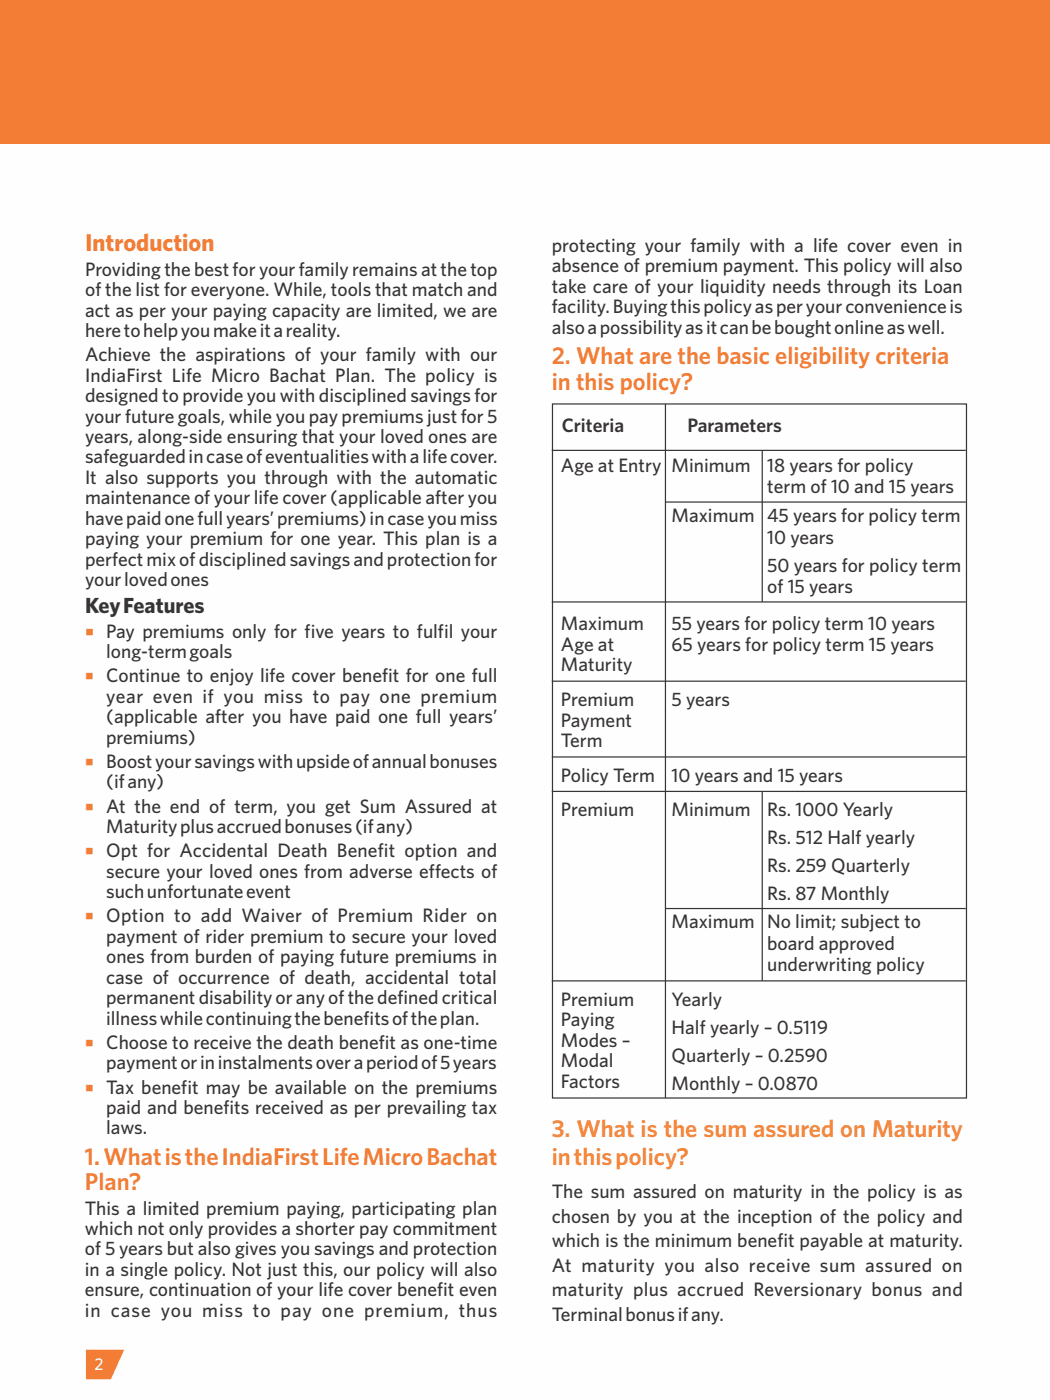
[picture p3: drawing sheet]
<svg xmlns="http://www.w3.org/2000/svg" width="152mm" height="203mm" viewBox="0 0 152 203" stroke-linecap="round" stroke-linejoin="round" font-family="sans-serif">
<defs><g id="words">
<g font-size="3.5" fill="#f47d35">
<text x="12.4" y="36.5">Introduction</text>
<text x="80.1" y="52.8">2. What are the basic eligibility criteria</text>
<text x="80.1" y="56.6">in this policy?</text>
<text x="12.3" y="172.8">Plan?</text>
<text x="12.3" y="169.1">1.WhatistheIndiaFirstLifeMicroBachat</text>
</g>
<g font-size="3.5" fill="#f58634">
<text x="80.1" y="165.1">3. What is the sum assured on Maturity</text>
<text x="80.1" y="169.1">inthispolicy?</text>
</g>
<text font-size="3.2" fill="#373435" x="12.3" y="89">KeyFeatures</text>
<g font-size="2.8" fill="#373435">
<text x="12.4" y="40">Providingthebestforyourfamilyremainsatthetop</text>
<text x="80.1" y="39.5">absence of premium payment. This policy will also</text>
<text x="80.1" y="36.6">protecting your family with a life cover even in</text>
<text x="12.3" y="46">act as per your paying capacity are limited, we are</text>
<text x="12.3" y="43">of the list for everyone. While, tools that match and</text>
<text x="80.1" y="45.5">facility.Buyingthispolicyasperyourconvenienceis</text>
<text x="80.1" y="42.5">take care of your liquidity needs through its Loan</text>
<text x="12.3" y="52.4">Achieve the aspirations of your family with our</text>
<text x="12.3" y="48.9">heretohelpyoumakeitareality.</text>
<text x="80.1" y="48.4">alsoapossibilityasitcanbeboughtonlineaswell.</text>
<text x="12.3" y="58.4">designed to provide you with disciplined savings for</text>
<text x="12.3" y="55.4">IndiaFirst Life Micro Bachat Plan. The policy is</text>
<text x="12.3" y="64.3">years, along-side ensuring that your loved ones are</text>
<text x="12.3" y="61.3">your future goals, while you pay premiums just for 5</text>
<text x="81.5" y="62.7">Criteria</text>
<text x="99.8" y="62.7">Parameters</text>
<text x="12.3" y="70.2">It also supports you through with the automatic</text>
<text x="12.3" y="67.3">safeguardedincaseofeventualitieswithalifecover.</text>
<text x="81.4" y="68.5">Age at Entry</text>
<text x="97.5" y="68.5">Minimum</text>
<text x="111.3" y="71.6">term of 10 and 15 years</text>
<text x="111.3" y="68.5">18 years for policy</text>
<text x="12.3" y="76.2">havepaidonefullyears’premiums)incaseyoumiss</text>
<text x="12.3" y="73.2">maintenance of your life cover (applicable after you</text>
<text x="97.5" y="75.8">Maximum</text>
<text x="111.3" y="75.8">45 years for policy term</text>
<text x="12.3" y="82.1">perfectmixofdisciplinedsavingsandprotectionfor</text>
<text x="12.3" y="79.1">paying your premium for one year. This plan is a</text>
<text x="111.3" y="83">50 years for policy term</text>
<text x="111.3" y="78.9">10 years</text>
<text x="12.3" y="85">yourlovedones</text>
<text x="111.3" y="86.1">of 15 years</text>
<text x="15.4" y="95.5">long-termgoals</text>
<text x="15.4" y="92.5">Pay premiums only for five years to fulfil your</text>
<text x="81.4" y="91.5">Maximum</text>
<text x="81.4" y="94.5">Age at</text>
<text x="97.5" y="94.5">65 years for policy term 15 years</text>
<text x="97.5" y="91.5">55 years for policy term 10 years</text>
<text x="15.4" y="102">year even if you miss to pay one premium</text>
<text x="15.4" y="99">Continue to enjoy life cover benefit for one full</text>
<text x="81.4" y="97.4">Maturity</text>
<text x="15.4" y="107.9">premiums)</text>
<text x="15.4" y="105">(applicable after you have paid one full years’</text>
<text x="81.4" y="105.5">Payment</text>
<text x="81.4" y="102.5">Premium</text>
<text x="97.5" y="102.5">5 years</text>
<text x="15.4" y="111.4">Boostyoursavingswithupsideofannualbonuses</text>
<text x="81.4" y="108.4">Term</text>
<text x="81.4" y="113.5">Policy Term</text>
<text x="97.5" y="113.5">10 years and 15 years</text>
<text x="15.4" y="117.9">At the end of term, you get Sum Assured at</text>
<text x="15.4" y="114.4">(ifany)</text>
<text x="81.4" y="118.5">Premium</text>
<text x="97.5" y="118.5">Minimum</text>
<text x="111.3" y="118.5">Rs. 1000 Yearly</text>
<text x="15.4" y="124.4">Opt for Accidental Death Benefit option and</text>
<text x="15.4" y="120.9">Maturityplusaccruedbonuses(ifany)</text>
<text x="111.3" y="122.6">Rs. 512 Half yearly</text>
<text x="15.4" y="130.4">suchunfortunateevent</text>
<text x="15.4" y="127.4">secure your loved ones from adverse effects of</text>
<text x="111.3" y="130.7">Rs. 87 Monthly</text>
<text x="111.3" y="126.6">Rs. 259 Quarterly</text>
<text x="15.4" y="136.8">payment of rider premium to secure your loved</text>
<text x="15.4" y="133.9">Option to add Waiver of Premium Rider on</text>
<text x="97.5" y="134.7">Maximum</text>
<text x="111.3" y="137.8">board approved</text>
<text x="111.3" y="134.7">No limit; subject to</text>
<text x="15.4" y="142.8">case of occurrence of death, accidental total</text>
<text x="15.4" y="139.8">ones from burden of paying future premiums in</text>
<text x="111.3" y="140.9">underwriting policy</text>
<text x="15.4" y="148.7">illnesswhilecontinuingthebenefitsoftheplan.</text>
<text x="15.4" y="145.7">permanentdisabilityoranyofthedefinedcritical</text>
<text x="81.4" y="149">Paying</text>
<text x="81.4" y="146">Premium</text>
<text x="97.5" y="146">Yearly</text>
<text x="15.4" y="155.2">paymentorininstalmentsoveraperiodof5years</text>
<text x="15.4" y="152.2">Choose to receive the death benefit as one-time</text>
<text x="81.4" y="151.9">Modes –</text>
<text x="81.4" y="154.9">Modal</text>
<text x="97.5" y="154.1">Quarterly – 0.2590</text>
<text x="97.5" y="150.1">Half yearly – 0.5119</text>
<text x="15.4" y="161.7">paid and benefits received as per prevailing tax</text>
<text x="15.4" y="158.7">Tax benefit may be available on the premiums</text>
<text x="81.4" y="157.8">Factors</text>
<text x="97.5" y="158.2">Monthly – 0.0870</text>
<text x="15.4" y="164.6">laws.</text>
<text x="80.1" y="173.9">The sum assured on maturity in the policy is as</text>
<text x="12.3" y="179.3">which not only provides a shorter pay commitment</text>
<text x="12.3" y="176.3">This a limited premium paying, participating plan</text>
<text x="80.1" y="177.4">chosen by you at the inception of the policy and</text>
<text x="12.3" y="185.2">in a single policy. Not just this, our policy will also</text>
<text x="12.3" y="182.2">of 5 years but also gives you savings and protection</text>
<text x="80.1" y="184.6">At maturity you also receive sum assured on</text>
<text x="80.1" y="181">which is the minimum benefit payable at maturity.</text>
<text x="12.3" y="191.1">in case you miss to pay one premium, thus</text>
<text x="12.3" y="188.1">ensure, continuation of your life cover benefit even</text>
<text x="80.1" y="191.7">Terminalbonusifany.</text>
<text x="80.1" y="188.2">maturity plus accrued Reversionary bonus and</text>
</g>
<text font-size="2.5" fill="#fefefe" x="13.7" y="198.9">2</text>
<g font-size="2.4" fill="#f47d35">
<text x="12.3" y="92.5">¡</text>
<text x="12.3" y="99">¡</text>
<text x="12.3" y="111.4">¡</text>
<text x="12.3" y="117.9">¡</text>
<text x="12.3" y="124.4">¡</text>
<text x="12.3" y="133.9">¡</text>
<text x="12.3" y="152.2">¡</text>
<text x="12.3" y="158.7">¡</text>
</g>
</g></defs>
<path d="M0 0h152.4v203.2h-152.4z" fill-rule="evenodd" fill="#fefefe"/>
<g fill="#f47d35">
<path d="M-.1 -.1h152.5v21.1h-152.5z" fill-rule="evenodd"/>
<path d="M12.5 195.9h5.5l-1.9 4.3h-3.6z" fill-rule="evenodd"/>
</g>
<path d="M80.2 58.6h60.1v100.8h-60.1zM96.6 58.6v100.8M80.1 65.4h60.1M96.6 72.9h43.6M110.6 65.4v22M80.1 87.4h60.1M80.1 98.9h60.1M80.1 109.9h60.1M80.1 114.9h60.1M110.6 114.9v27.5M96.6 131.9h43.6M80.1 142.4h60.1" fill="none" stroke="#373435" stroke-width=".18"/>
<use href="#words"/>
</svg>
